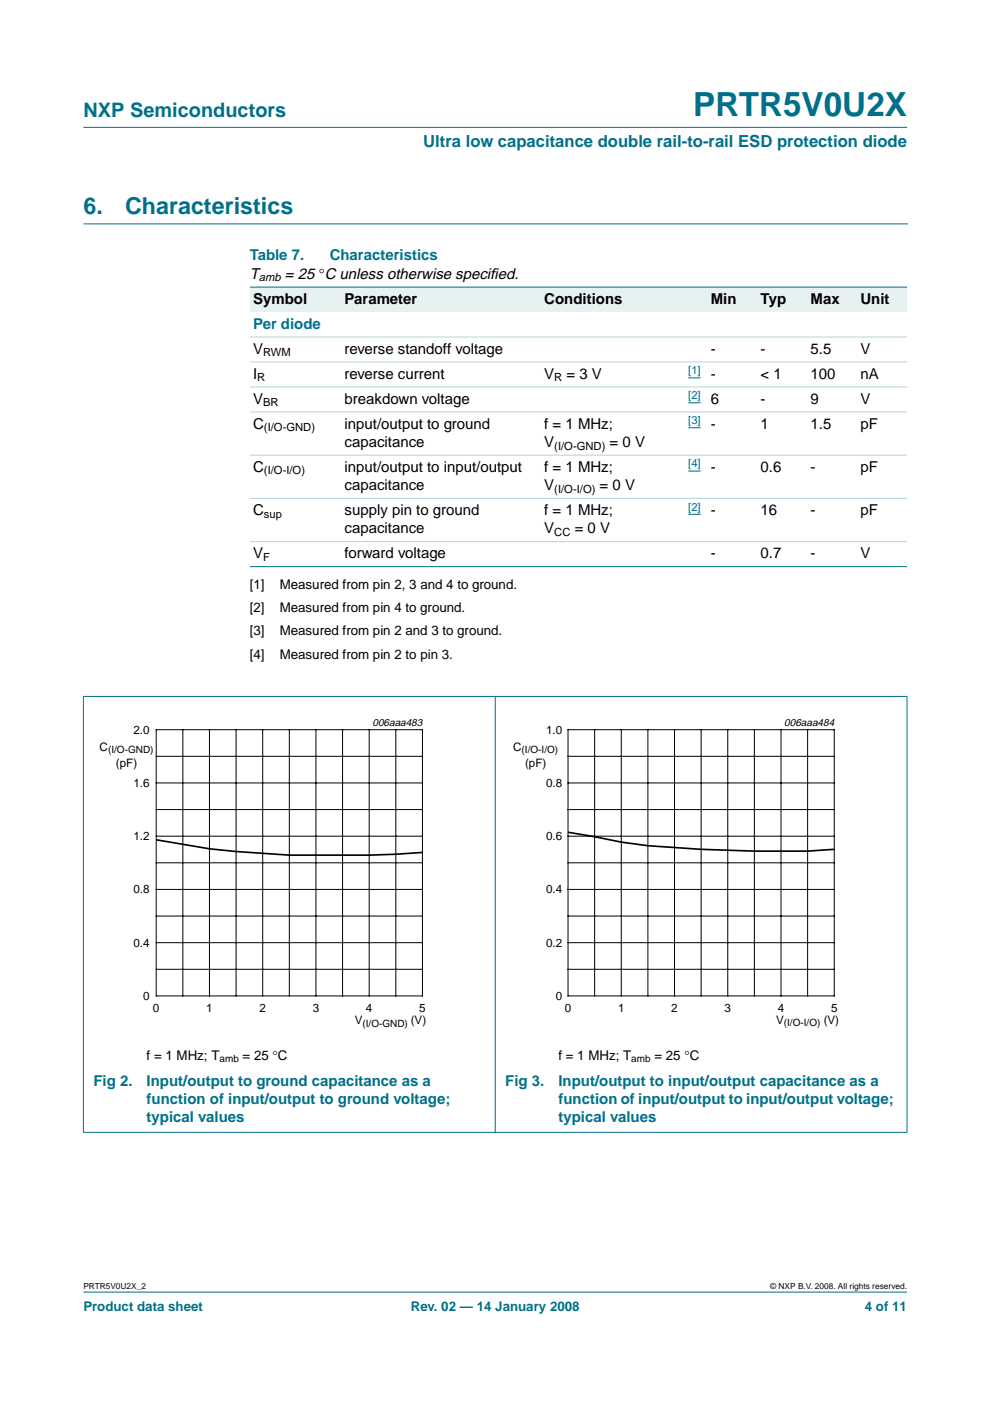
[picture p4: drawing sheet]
<svg xmlns="http://www.w3.org/2000/svg" width="210mm" height="297mm" viewBox="0 0 210 297" stroke-linecap="round" stroke-linejoin="round" font-family="sans-serif">
<defs><g id="words">
<text font-size="7.1" fill="#00708a" x="147" y="24.7">PRTR5V0U2X</text>
<g font-size="4.9" fill="#00708a">
<text x="17.7" y="45.5">6.</text>
<text x="26.5" y="45.5">Characteristics</text>
</g>
<text font-size="4.2" fill="#00708a" x="17.7" y="24.9">NXP Semiconductors</text>
<text font-size="3.5" fill="#00708a" x="89.8" y="31.1">Ultra low capacitance double rail-to-rail ESD protection diode</text>
<g font-size="3.2" fill="#00708a">
<text x="53" y="55.2">Table 7.</text>
<text x="69.9" y="55.2">Characteristics</text>
<text x="53.7" y="69.7">Per diode</text>
<text x="19.8" y="230.2">Fig 2.</text>
<text x="31.1" y="230.2">Input/output to ground capacitance as a</text>
<text x="107.1" y="230.2">Fig 3.</text>
<text x="118.4" y="230.2">Input/output to input/output capacitance as a</text>
<text x="31.1" y="234.1">function of input/output to ground voltage;</text>
<text x="31.1" y="238">typical values</text>
<text x="118.4" y="234.1">function of input/output to input/output voltage;</text>
<text x="118.4" y="238">typical values</text>
</g>
<g font-size="3.2">
<text x="53" y="59.1">T</text>
<text x="60.4" y="59.1">= 25 °C unless otherwise specif</text>
<text x="103.9" y="59.1">ied.</text>
<text x="53.7" y="64.4">Symbol</text>
<text x="73.1" y="64.4">Parameter</text>
<text x="115.4" y="64.4">Conditions</text>
<text x="150.7" y="64.4">Min</text>
<text x="161.3" y="64.4">Typ</text>
<text x="171.9" y="64.4">Max</text>
<text x="182.4" y="64.4">Unit</text>
<text x="53.7" y="75">V</text>
<text x="73.1" y="75">reverse standoff voltage</text>
<text x="150.7" y="75">-</text>
<text x="161.3" y="75">-</text>
<text x="171.9" y="75">5.5</text>
<text x="182.4" y="75">V</text>
<text x="53.7" y="80.3">I</text>
<text x="73.1" y="80.3">reverse current</text>
<text x="115.4" y="80.3">V</text>
<text x="120.1" y="80.3">= 3 V</text>
<text x="150.7" y="80.3">-</text>
<text x="161.3" y="80.3">&lt; 1</text>
<text x="171.9" y="80.3">100</text>
<text x="182.4" y="80.3">nA</text>
<text x="53.7" y="85.6">V</text>
<text x="73.1" y="85.6">breakdown voltage</text>
<text x="150.7" y="85.6">6</text>
<text x="161.3" y="85.6">-</text>
<text x="171.9" y="85.6">9</text>
<text x="182.4" y="85.6">V</text>
<text x="53.7" y="90.9">C</text>
<text x="73.1" y="90.9">input/output to ground</text>
<text x="73.1" y="94.7">capacitance</text>
<text x="115.4" y="90.9">f = 1 MHz;</text>
<text x="115.4" y="94.7">V</text>
<text x="129.3" y="94.7">= 0 V</text>
<text x="150.7" y="90.9">-</text>
<text x="161.3" y="90.9">1</text>
<text x="171.9" y="90.9">1.5</text>
<text x="182.4" y="90.9">pF</text>
<text x="53.7" y="100">C</text>
<text x="73.1" y="100">input/output to input/output</text>
<text x="115.4" y="100">f = 1 MHz;</text>
<text x="150.7" y="100">-</text>
<text x="161.3" y="100">0.6</text>
<text x="171.9" y="100">-</text>
<text x="182.4" y="100">pF</text>
<text x="73.1" y="103.9">capacitance</text>
<text x="115.4" y="103.9">V</text>
<text x="127.1" y="103.9">= 0 V</text>
<text x="53.7" y="109.2">C</text>
<text x="73.1" y="109.2">supply pin to ground</text>
<text x="73.1" y="113.1">capacitance</text>
<text x="115.4" y="109.2">f = 1 MHz;</text>
<text x="115.4" y="113.1">V</text>
<text x="121.8" y="113.1">= 0 V</text>
<text x="150.7" y="109.2">-</text>
<text x="161.3" y="109.2">16</text>
<text x="171.9" y="109.2">-</text>
<text x="182.4" y="109.2">pF</text>
<text x="53.7" y="118.4">V</text>
<text x="73.1" y="118.4">forward voltage</text>
<text x="150.7" y="118.4">-</text>
<text x="161.3" y="118.4">0.7</text>
<text x="171.9" y="118.4">-</text>
<text x="182.4" y="118.4">V</text>
</g>
<g font-size="2.8">
<text x="53" y="124.8">[1]</text>
<text x="59.3" y="124.8">Measured from pin 2, 3 and 4 to ground.</text>
<text x="53" y="129.8">[2]</text>
<text x="59.3" y="129.8">Measured from pin 4 to ground.</text>
<text x="53" y="134.7">[3]</text>
<text x="59.3" y="134.7">Measured from pin 2 and 3 to ground.</text>
<text x="53" y="139.7">[4]</text>
<text x="59.3" y="139.7">Measured from pin 2 to pin 3.</text>
<text x="31.1" y="224.7">f = 1 MHz; T</text>
<text x="51.4" y="224.7">= 25 °C</text>
<text x="118.4" y="224.7">f = 1 MHz; T</text>
<text x="138.8" y="224.7">= 25 °C</text>
</g>
<g font-size="2.8" fill="#00708a">
<text x="17.7" y="278">Product data sheet</text>
<text x="87.1" y="278">Rev. 02 — 14 January 2008</text>
<text x="183.4" y="278">4 of 11</text>
</g>
<g font-size="2.5">
<text x="28.3" y="155.6">2.0</text>
<text x="115.8" y="155.6">1.0</text>
<text x="21.1" y="159.2">C</text>
<text x="108.8" y="159.2">C</text>
<text x="24.6" y="162.7">(pF)</text>
<text x="28.3" y="166.8">1.6</text>
<text x="111.3" y="162.7">(pF)</text>
<text x="115.8" y="166.8">0.8</text>
<text x="28.3" y="178.1">1.2</text>
<text x="115.8" y="178.1">0.6</text>
<text x="28.3" y="189.4">0.8</text>
<text x="115.8" y="189.4">0.4</text>
<text x="28.3" y="200.7">0.4</text>
<text x="115.8" y="200.7">0.2</text>
<text x="30.3" y="212">0</text>
<text x="32.4" y="214.5">0</text>
<text x="43.7" y="214.5">1</text>
<text x="55" y="214.5">2</text>
<text x="66.3" y="214.5">3</text>
<text x="77.6" y="214.5">4</text>
<text x="88.9" y="214.5">5</text>
<text x="117.9" y="212">0</text>
<text x="119.7" y="214.5">0</text>
<text x="131" y="214.5">1</text>
<text x="142.3" y="214.5">2</text>
<text x="153.6" y="214.5">3</text>
<text x="164.9" y="214.5">4</text>
<text x="176.2" y="214.5">5</text>
<text x="75.2" y="217.2">V</text>
<text x="87.1" y="217.2">(V)</text>
<text x="164.5" y="217.1">V</text>
<text x="174.6" y="217.1">(V)</text>
</g>
<g font-size="2.4">
<text x="54.9" y="59.7">amb</text>
<text x="55.8" y="75.6">RWM</text>
<text x="54.6" y="80.8">R</text>
<text x="117.5" y="80.8">R</text>
<text x="55.8" y="86.1">BR</text>
<text x="56" y="91.4">(I/O-GND)</text>
<text x="117.5" y="95.3">(I/O-GND)</text>
<text x="56" y="100.6">(I/O-I/O)</text>
<text x="117.5" y="104.5">(I/O-I/O)</text>
<text x="56" y="109.8">sup</text>
<text x="117.5" y="113.7">CC</text>
<text x="55.8" y="118.9">F</text>
</g>
<g font-size="2.4" fill="#00f">
<text x="145.9" y="79.3">[1]</text>
<text x="145.9" y="84.6">[2]</text>
<text x="145.9" y="89.9">[3]</text>
<text x="145.9" y="99.1">[4]</text>
<text x="145.9" y="108.2">[2]</text>
</g>
<g font-size="2.2">
<text x="79" y="153.9">006aaa483</text>
<text x="166.3" y="153.9">006aaa484</text>
</g>
<g font-size="2.1">
<text x="22.9" y="159.7">(I/O-GND)</text>
<text x="110.6" y="159.7">(I/O-I/O)</text>
<text x="76.9" y="217.6">(I/O-GND)</text>
<text x="166.2" y="217.6">(I/O-I/O)</text>
<text x="46.5" y="225.2">amb</text>
<text x="133.9" y="225.2">amb</text>
</g>
<g font-size="1.8">
<text x="17.7" y="273.4">PRTR5V0U2X_2</text>
<text x="163.3" y="273.4">© NXP B.V. 2008. All rights reserved.</text>
</g>
</g></defs>
<g fill="#00708a" stroke="#00708a" stroke-width=".21">
<path d="M17.7 273.9h174.6z"/>
<path d="M17.7 27h174.6z"/>
</g>
<path d="M17.7 47.5h174.7" fill="none" stroke="#00708a" stroke-width=".21"/>
<g fill="#e6f2f2">
<path d="M53 60.9h19.4v5.3h-19.4z" fill-rule="evenodd"/>
<path d="M72.4 60.9h42.3v5.3h-42.3z" fill-rule="evenodd"/>
<path d="M114.7 60.9h30v5.3h-30z" fill-rule="evenodd"/>
<path d="M144.7 60.9h5.3v5.3h-5.3z" fill-rule="evenodd"/>
<path d="M150 60.9h10.6v5.3h-10.6z" fill-rule="evenodd"/>
<path d="M160.6 60.9h10.5v5.3h-10.5z" fill-rule="evenodd"/>
<path d="M171.1 60.9h10.6v5.3h-10.6z" fill-rule="evenodd"/>
<path d="M181.7 60.9h10.6v5.3h-10.6z" fill-rule="evenodd"/>
</g>
<path d="M145.9 80.1h2.7M145.9 85.4h2.7M145.9 90.7h2.7M145.9 99.9h2.7M145.9 109h2.7" fill="none" stroke="#00f" stroke-width=".21"/>
<g fill="#00708a" stroke="#00708a" stroke-width=".21">
<path d="M53 60.9h139.3z"/>
<path d="M53 120.1h139.3z"/>
<path d="M17.7 147.7v92.3z"/>
<path d="M105 147.6v92.5z"/>
<path d="M192.3 147.7v92.3z"/>
<path d="M17.6 147.7h174.8z"/>
<path d="M17.6 240.1h174.8z"/>
</g>
<g fill="#b3d4db" stroke="#b3d4db" stroke-width=".21">
<path d="M53 71.5h139.3z"/>
<path d="M53 76.7h139.3z"/>
<path d="M53 82h139.3z"/>
<path d="M53 87.3h139.3z"/>
<path d="M53 96.5h139.3z"/>
<path d="M53 105.7h139.3z"/>
<path d="M53 114.8h139.3z"/>
</g>
<path d="M20.4 151.9h81.9v66.3h-81.9zM107.7 151.9h81.9v66.3h-81.9z" fill="none" stroke="#fff" stroke-width=".21"/>
<g fill="none" stroke="#000" stroke-width=".21">
<path d="M33.1 154.7h56.5v56.5h-56.5zM38.8 154.7v56.5M44.4 154.7v56.5M50.1 154.7v56.5M55.7 154.7v56.5M61.3 154.7v56.5M67 154.7v56.5M72.6 154.7v56.5M78.3 154.7v56.5M83.9 154.7v56.5M120.4 154.7h56.5v56.5h-56.5zM126.1 154.7v56.5"/>
<path d="M131.7 154.7v56.5M137.4 154.7v56.5M143 154.7v56.5M148.7 154.7v56.5M154.3 154.7v56.5M159.9 154.7v56.5M165.6 154.7v56.5M171.2 154.7v56.5M33.1 160.4h56.5M33.1 171.6h56.5M33.1 166h56.5M33.1 177.3h56.5"/>
<path d="M120.4 160.4h56.5M120.4 171.6h56.5M120.4 166h56.5M120.4 177.3h56.5M33.1 182.9h56.5M33.1 194.2h56.5M33.1 188.6h56.5M33.1 199.9h56.5M120.4 182.9h56.5M120.4 194.2h56.5M120.4 188.6h56.5M120.4 199.9h56.5"/>
<path d="M33.1 205.5h56.5M120.4 205.5h56.5"/>
</g>
<path d="M33.1 178.1l5.7 .9a170.2 170.2 0 0 0 22.6 2.3h16.8l11.4-.6M120.4 176.4l11.3 2.1 5.7 .8a335.2 335.2 0 0 0 33.8 1.2l5.7-.4" fill="none" stroke="#000" stroke-width=".35"/>
<use href="#words"/>
</svg>
